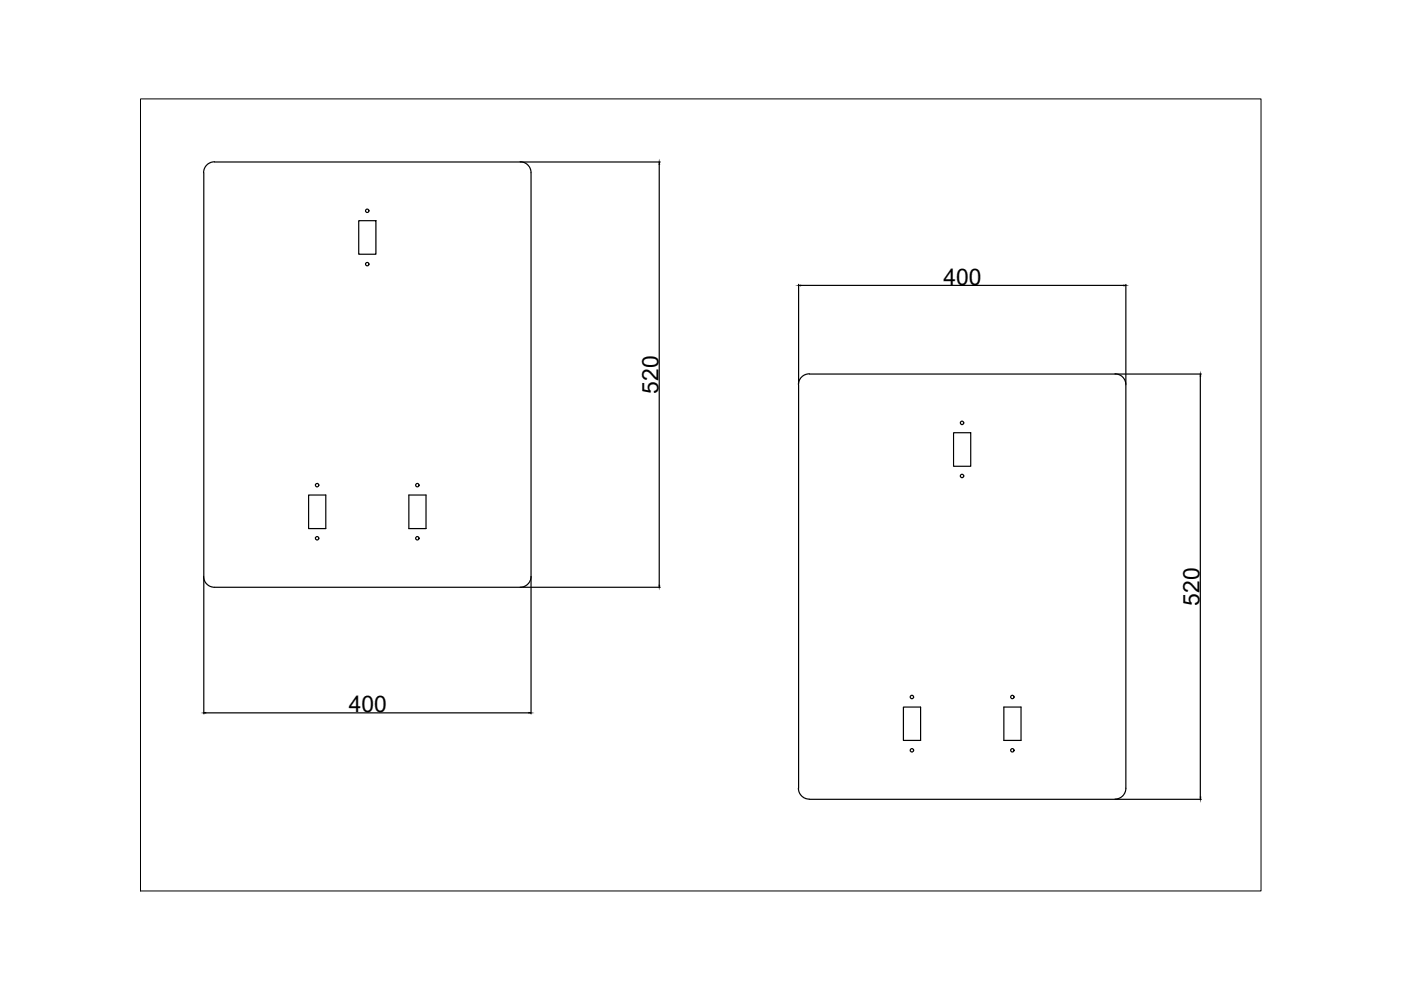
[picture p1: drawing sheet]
<svg xmlns="http://www.w3.org/2000/svg" width="297mm" height="210mm" viewBox="0 0 297 210" stroke-linecap="round" stroke-linejoin="round" font-family="sans-serif">
<defs><g id="words">
<g font-size="4.8">
<text x="200.1" y="60.3">400</text>
<text x="139.6" y="83.5" transform="rotate(-90 139.6 83.5)">520</text>
<text x="254.3" y="128.4" transform="rotate(-90 254.3 128.4)">520</text>
<text x="73.9" y="151">400</text>
</g>
</g></defs>
<!-- layer: 0 -->
<g fill="none" stroke="#000" stroke-width=".25">
<path d="M43.2 36.6v85.6M45.5 34.3a2.31 2.31 0 0 0-2.3 2.3M45.5 34.3h64.8M110.3 34.3a2.31 2.31 0 0 1 2.3 2.3v85.6a2.31 2.31 0 0 1-2.3 2.3h-64.8a2.31 2.31 0 0 1-2.3-2.3M110.4 34.3h29.6M139.8 34.8v89.3M76.1 46.8h3.6v7.1h-3.6zM169.3 60.3v21.2M169.7 60.5h68.6M171.6 79.3a2.31 2.31 0 0 0-2.3 2.3v85.5a2.23 2.23 0 0 0 2.3 2.3M171.6 79.3h64.8M236.4 79.3a2.31 2.31 0 0 1 2.3 2.3v85.5a2.31 2.31 0 0 1-2.3 2.3l-64.8 .1"/>
<path d="M236.5 79.3h18.2M238.7 60.3v21.2M254.5 79.7v89.3M202.2 91.8h3.6v7.1h-3.6zM65.4 105h3.7v7.1h-3.7zM86.7 105h3.6v7.1h-3.6zM43.2 122.4v29M110.4 124.5h29.6M112.6 122.4v29M43.6 151.1h68.5M191.5 149.9h3.7v7.1h-3.7zM212.8 149.9h3.7v7.1h-3.7z"/>
<path d="M236.5 169.5h18.2"/>
<circle cx="77.9" cy="44.7" r=".36"/>
<circle cx="77.9" cy="56" r=".36"/>
<circle cx="204" cy="89.7" r=".36"/>
<circle cx="67.2" cy="102.9" r=".36"/>
<circle cx="67.2" cy="114.1" r=".36"/>
<circle cx="88.5" cy="102.9" r=".36"/>
<circle cx="88.5" cy="114.1" r=".36"/>
<circle cx="204" cy="100.9" r=".36"/>
<circle cx="193.3" cy="159.1" r=".36"/>
<circle cx="193.3" cy="147.8" r=".36"/>
<circle cx="214.6" cy="147.8" r=".36"/>
<circle cx="214.6" cy="159.1" r=".36"/>
</g>
<path d="M139.8 34.3l.1 .5h-.2zM169.3 60.5h.4v.1zM238.3 60.5h.4l-.4 .1zM254.5 79.3l.1 .4h-.1zM139.7 124.1h.2l-.1 .4zM43.2 151.1h.4v.1zM112.1 151.1h.5l-.5 .1zM254.5 169h.1l-.1 .5z" fill="#000" stroke="#000" stroke-width=".21"/>
<path d="M29.8 21h237.6v167.9h-237.6z" fill="none" stroke="#000" stroke-width=".21"/>
<use href="#words"/>
</svg>
